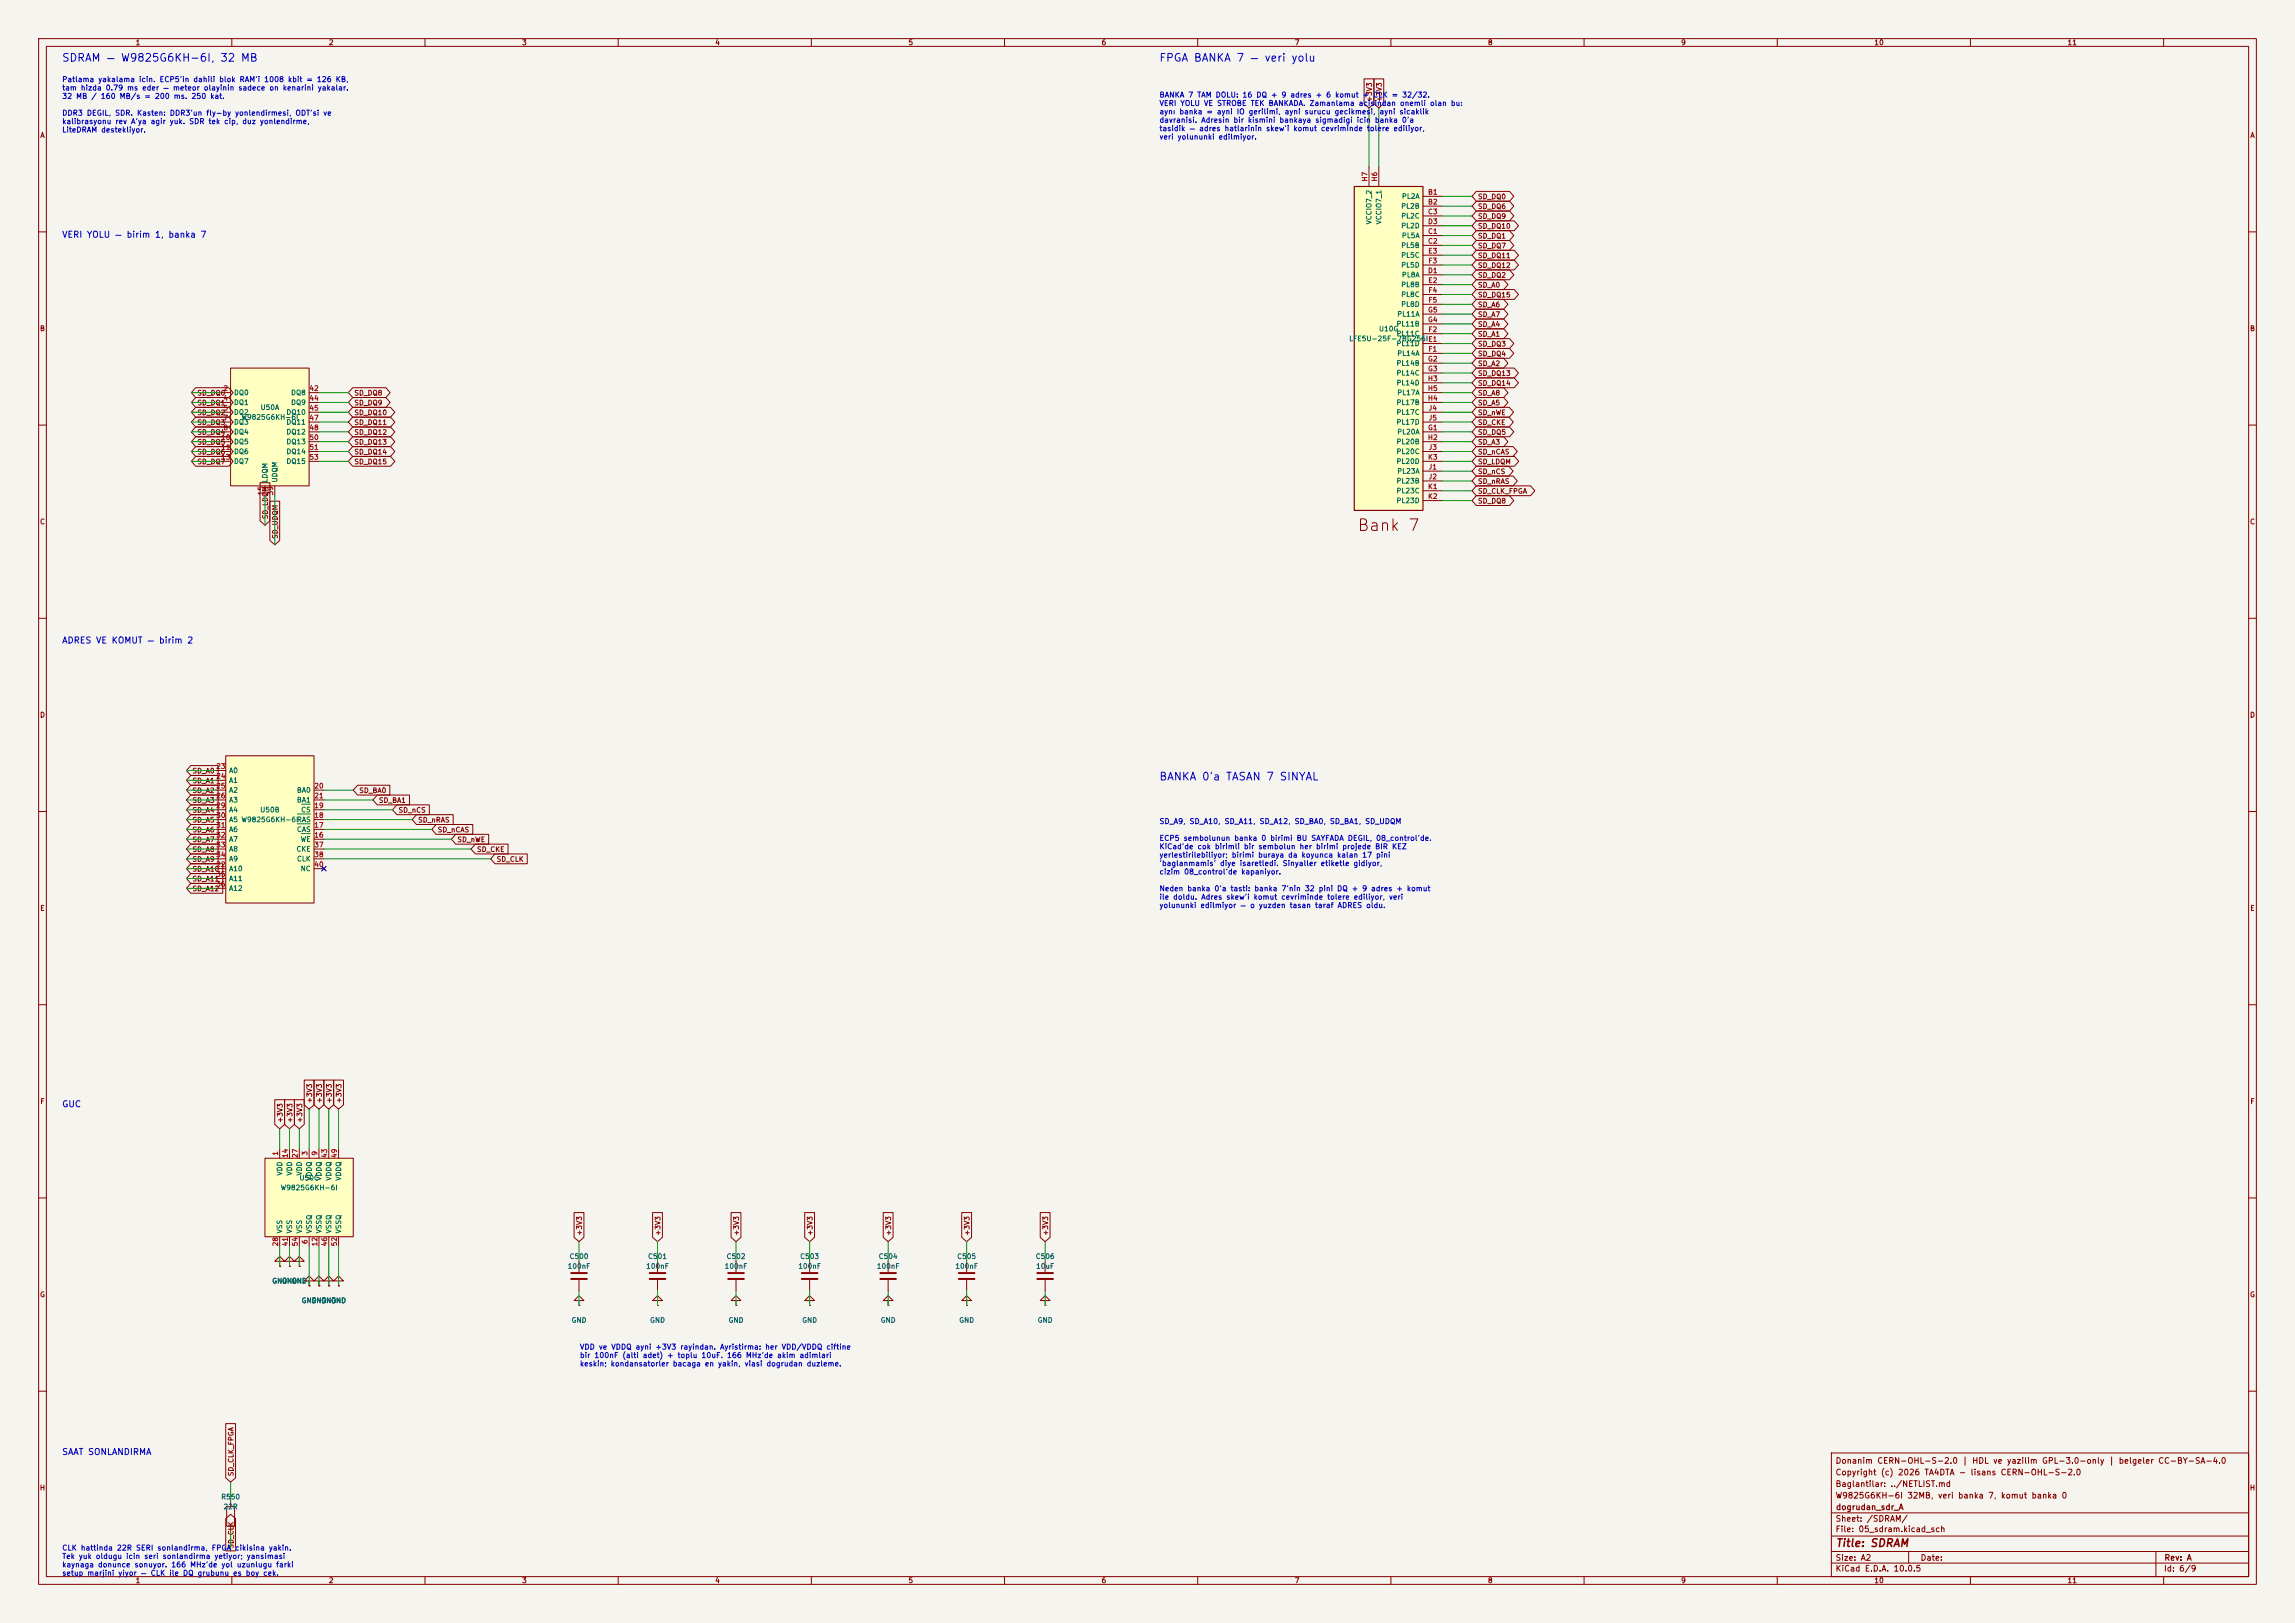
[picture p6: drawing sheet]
<svg xmlns="http://www.w3.org/2000/svg" width="594mm" height="420mm" viewBox="0 0 594 420" stroke-linecap="round" stroke-linejoin="round" font-family="sans-serif">
<defs><g id="words">
<text font-size="3" fill="#840000" x="351.1" y="138.2">Bank 7</text>
<g font-size="2" fill="#0000c2">
<text x="15.9" y="16.4">SDRAM — W9825G6KH-6I, 32 MB</text>
<text x="299.9" y="16.4">FPGA BANKA 7 — veri yolu</text>
<text x="299.9" y="202.4">BANKA 0'a TASAN 7 SINYAL</text>
</g>
<text font-size="2" fill="#840000" x="475" y="400.8">Title: SDRAM</text>
<g font-size="1.6" fill="#0000c2">
<text x="15.9" y="61.9">VERI YOLU — birim 1, banka 7</text>
<text x="15.9" y="166.9">ADRES VE KOMUT — birim 2</text>
<text x="15.9" y="286.9">GUC</text>
<text x="15.9" y="376.9">SAAT SONLANDIRMA</text>
</g>
<g font-size="1.5" fill="#840000">
<text x="475" y="382.1">Copyright (c) 2026 TA4DTA - lisans CERN-OHL-S-2.0</text>
<text x="475" y="379.1">Donanim CERN-OHL-S-2.0 | HDL ve yazilim GPL-3.0-only | belgeler CC-BY-SA-4.0</text>
<text x="475" y="388.1">W9825G6KH-6I 32MB, veri banka 7, komut banka 0</text>
<text x="475" y="385.1">Baglantilar: ../NETLIST.md</text>
<text x="475" y="394.1">Sheet: /SDRAM/</text>
<text x="475.1" y="391.1">dogrudan_sdr_A</text>
<text x="475" y="396.8">File: 05_sdram.kicad_sch</text>
<text x="475" y="407">KiCad E.D.A. 10.0.5</text>
<text x="475" y="404.2">Size: A2</text>
<text x="497" y="404.2">Date:</text>
<text x="560" y="407">Id: 6/9</text>
<text x="560.1" y="404.2">Rev: A</text>
</g>
<g font-size="1.3" fill="#840000">
<text x="35" y="12">1</text>
<text x="85" y="12">2</text>
<text x="135" y="12">3</text>
<text x="185" y="12">4</text>
<text x="235" y="12">5</text>
<text x="285" y="12">6</text>
<text x="335" y="12">7</text>
<text x="385" y="12">8</text>
<text x="435" y="12">9</text>
<text x="485" y="12">10</text>
<text x="535" y="12">11</text>
<text x="355.4" y="26.5" transform="rotate(-90 355.4 26.5)">+3V3</text>
<text x="357.9" y="26.5" transform="rotate(-90 357.9 26.5)">+3V3</text>
<text x="10.3" y="36">A</text>
<text x="582.3" y="36">A</text>
<text x="382.4" y="51.9">SD_DQ0</text>
<text x="382.4" y="59.5">SD_DQ10</text>
<text x="382.4" y="54.4">SD_DQ6</text>
<text x="382.4" y="56.9">SD_DQ9</text>
<text x="382.4" y="64.6">SD_DQ7</text>
<text x="382.4" y="62">SD_DQ1</text>
<text x="382.4" y="69.6">SD_DQ12</text>
<text x="382.4" y="67.1">SD_DQ11</text>
<text x="382.4" y="77.3">SD_DQ15</text>
<text x="382.4" y="72.2">SD_DQ2</text>
<text x="382.4" y="74.7">SD_A0</text>
<text x="382.4" y="82.3">SD_A7</text>
<text x="382.4" y="79.8">SD_A6</text>
<text x="10.2" y="86">B</text>
<text x="382.4" y="87.4">SD_A1</text>
<text x="382.4" y="84.9">SD_A4</text>
<text x="382.4" y="90">SD_DQ3</text>
<text x="582.2" y="86">B</text>
<text x="382.4" y="92.5">SD_DQ4</text>
<text x="382.4" y="95">SD_A2</text>
<text x="382.4" y="97.6">SD_DQ13</text>
<text x="382.4" y="100.1">SD_DQ14</text>
<text x="50.9" y="107.7">SD_DQ2</text>
<text x="50.9" y="105.2">SD_DQ1</text>
<text x="50.9" y="102.7">SD_DQ0</text>
<text x="91.6" y="107.7">SD_DQ10</text>
<text x="91.6" y="102.7">SD_DQ8</text>
<text x="91.6" y="105.2">SD_DQ9</text>
<text x="382.4" y="102.7">SD_A8</text>
<text x="382.4" y="105.2">SD_A5</text>
<text x="382.4" y="107.7">SD_nWE</text>
<text x="50.9" y="110.3">SD_DQ3</text>
<text x="50.9" y="112.8">SD_DQ4</text>
<text x="91.6" y="112.8">SD_DQ12</text>
<text x="91.6" y="110.3">SD_DQ11</text>
<text x="382.4" y="110.3">SD_CKE</text>
<text x="382.4" y="112.8">SD_DQ5</text>
<text x="50.9" y="115.4">SD_DQ5</text>
<text x="50.9" y="117.9">SD_DQ6</text>
<text x="91.6" y="115.4">SD_DQ13</text>
<text x="91.6" y="117.9">SD_DQ14</text>
<text x="382.4" y="117.9">SD_nCAS</text>
<text x="382.4" y="115.4">SD_A3</text>
<text x="50.9" y="120.4">SD_DQ7</text>
<text x="91.6" y="120.4">SD_DQ15</text>
<text x="382.4" y="125.5">SD_nRAS</text>
<text x="382.4" y="120.4">SD_LDQM</text>
<text x="382.4" y="123">SD_nCS</text>
<text x="382.4" y="130.6">SD_DQ8</text>
<text x="382.4" y="128.1">SD_CLK_FPGA</text>
<text x="10.2" y="136">C</text>
<text x="69.6" y="134.5" transform="rotate(-90 69.6 134.5)">SD_LDQM</text>
<text x="582.2" y="136">C</text>
<text x="72.2" y="139.6" transform="rotate(-90 72.2 139.6)">SD_UDQM</text>
<text x="10.2" y="186">D</text>
<text x="582.2" y="186">D</text>
<text x="49.7" y="200.4">SD_A0</text>
<text x="49.7" y="203">SD_A1</text>
<text x="49.7" y="208.1">SD_A3</text>
<text x="49.7" y="205.5">SD_A2</text>
<text x="92.8" y="205.5">SD_BA0</text>
<text x="97.9" y="208.1">SD_BA1</text>
<text x="49.7" y="210.6">SD_A4</text>
<text x="49.7" y="215.7">SD_A6</text>
<text x="49.7" y="213.1">SD_A5</text>
<text x="103" y="210.6">SD_nCS</text>
<text x="108.1" y="213.1">SD_nRAS</text>
<text x="113.2" y="215.7">SD_nCAS</text>
<text x="49.7" y="218.2">SD_A7</text>
<text x="49.7" y="220.8">SD_A8</text>
<text x="118.2" y="218.2">SD_nWE</text>
<text x="123.3" y="220.8">SD_CKE</text>
<text x="49.7" y="225.8">SD_A10</text>
<text x="49.7" y="223.3">SD_A9</text>
<text x="128.4" y="223.3">SD_CLK</text>
<text x="49.7" y="228.4">SD_A11</text>
<text x="49.7" y="230.9">SD_A12</text>
<text x="10.3" y="236">E</text>
<text x="582.3" y="236">E</text>
<text x="10.3" y="286">F</text>
<text x="81.1" y="285.6" transform="rotate(-90 81.1 285.6)">+3V3</text>
<text x="83.6" y="285.6" transform="rotate(-90 83.6 285.6)">+3V3</text>
<text x="86.1" y="285.6" transform="rotate(-90 86.1 285.6)">+3V3</text>
<text x="88.7" y="285.6" transform="rotate(-90 88.7 285.6)">+3V3</text>
<text x="582.3" y="286">F</text>
<text x="73.4" y="290.7" transform="rotate(-90 73.4 290.7)">+3V3</text>
<text x="76" y="290.7" transform="rotate(-90 76 290.7)">+3V3</text>
<text x="78.5" y="290.7" transform="rotate(-90 78.5 290.7)">+3V3</text>
<text x="150.9" y="319.9" transform="rotate(-90 150.9 319.9)">+3V3</text>
<text x="171.2" y="319.9" transform="rotate(-90 171.2 319.9)">+3V3</text>
<text x="191.6" y="319.9" transform="rotate(-90 191.6 319.9)">+3V3</text>
<text x="210.6" y="319.9" transform="rotate(-90 210.6 319.9)">+3V3</text>
<text x="230.9" y="319.9" transform="rotate(-90 230.9 319.9)">+3V3</text>
<text x="251.2" y="319.9" transform="rotate(-90 251.2 319.9)">+3V3</text>
<text x="271.6" y="319.9" transform="rotate(-90 271.6 319.9)">+3V3</text>
<text x="10.2" y="336">G</text>
<text x="582.2" y="336">G</text>
<text x="60.7" y="382.1" transform="rotate(-90 60.7 382.1)">SD_CLK_FPGA</text>
<text x="10.2" y="386">H</text>
<text x="582.2" y="386">H</text>
<text x="60.7" y="400.9" transform="rotate(-90 60.7 400.9)">SD_CLK</text>
<text x="35" y="410">1</text>
<text x="85" y="410">2</text>
<text x="135" y="410">3</text>
<text x="185" y="410">4</text>
<text x="235" y="410">5</text>
<text x="285" y="410">6</text>
<text x="335" y="410">7</text>
<text x="385" y="410">8</text>
<text x="435" y="410">9</text>
<text x="485" y="410">10</text>
<text x="535" y="410">11</text>
</g>
<g font-size="1.3" fill="#0000c2">
<text x="16" y="21.6">Patlama yakalama icin. ECP5'in dahili blok RAM'i 1008 kbit = 126 KB,</text>
<text x="16" y="23.7">tam hizda 0.79 ms eder — meteor olayinin sadece on kenarini yakalar.</text>
<text x="16" y="25.9">32 MB / 160 MB/s = 200 ms. 250 kat.</text>
<text x="300" y="25.6">BANKA 7 TAM DOLU: 16 DQ + 9 adres + 6 komut + CLK = 32/32.</text>
<text x="300" y="27.7">VERI YOLU VE STROBE TEK BANKADA. Zamanlama acisindan onemli olan bu:</text>
<text x="300" y="29.9">aynı banka = ayni IO gerilimi, ayni surucu gecikmesi,</text>
<text x="356.9" y="29.9">ayni sicaklik</text>
<text x="16" y="30.3">DDR3 DEGIL, SDR. Kasten: DDR3'un fly-by yonlendirmesi, ODT'si ve</text>
<text x="16" y="32.4">kalibrasyonu rev A'ya agir yuk. SDR tek cip, duz yonlendirme,</text>
<text x="16" y="34.6">LiteDRAM destekliyor.</text>
<text x="300" y="32.1">davranisi. Adresin bir kismini bankaya sigmadigi icin banka 0'a</text>
<text x="300" y="34.3">tasidik — adres hatlarinin skew'i komut cevriminde tolere ediliyor,</text>
<text x="300" y="36.4">veri yolununki edilmiyor.</text>
<text x="300" y="213.6">SD_A9, SD_A10, SD_A11, SD_A12, SD_BA0, SD_BA1, SD_UDQM</text>
<text x="300" y="217.9">ECP5 sembolunun banka 0 birimi BU SAYFADA DEGIL, 08_control'de.</text>
<text x="300" y="220.1">KiCad'de cok birimli bir sembolun her birimi projede BIR KEZ</text>
<text x="300" y="222.3">yerlestirilebiliyor; birimi buraya da koyunca kalan 17 pini</text>
<text x="300" y="224.4">'baglanmamis' diye isaretledi. Sinyaller etiketle gidiyor,</text>
<text x="300" y="226.6">cizim 08_control'de kapaniyor.</text>
<text x="300" y="231">Neden banka 0'a tasti: banka 7'nin 32 pini DQ + 9 adres + komut</text>
<text x="300" y="233.1">ile doldu. Adres skew'i komut cevriminde tolere ediliyor, veri</text>
<text x="300" y="235.3">yolununki edilmiyor — o yuzden tasan taraf ADRES oldu.</text>
<text x="150" y="349.6">VDD ve VDDQ ayni +3V3 rayindan. Ayristirma: her VDD/VDDQ ciftine</text>
<text x="150" y="351.7">bir 100nF (alti adet) + toplu 10uF. 166 MHz'de akim adimlari</text>
<text x="150" y="353.9">keskin; kondansatorler bacaga en yakin, viasi dogrudan duzleme.</text>
<text x="16" y="401.6">CLK hattinda 22R SERI sonlandirma, FPGA cikisina yakin.</text>
<text x="16" y="403.7">Tek yuk oldugu icin seri sonlandirma yetiyor; yansimasi</text>
<text x="16" y="405.9">kaynaga donunce sonuyor. 166 MHz'de yol uzunlugu farki</text>
<text x="16" y="408.1">setup marjini yiyor — CLK ile DQ grubunu</text>
<text x="60.2" y="408.1">es boy cek.</text>
</g>
<g font-size="1.3" fill="#a90000">
<text x="354.2" y="47.1" transform="rotate(-90 354.2 47.1)">H7</text>
<text x="356.7" y="47.1" transform="rotate(-90 356.7 47.1)">H6</text>
<text x="369.5" y="50.7">B1</text>
<text x="369.5" y="53.2">B2</text>
<text x="369.5" y="55.7">C3</text>
<text x="369.5" y="58.3">D3</text>
<text x="369.5" y="60.8">C1</text>
<text x="369.5" y="63.4">C2</text>
<text x="369.5" y="65.9">E3</text>
<text x="369.5" y="71">D1</text>
<text x="369.6" y="68.4">F3</text>
<text x="369.5" y="73.5">E2</text>
<text x="369.6" y="76.1">F4</text>
<text x="369.5" y="83.7">G4</text>
<text x="369.5" y="81.1">G5</text>
<text x="369.6" y="78.6">F5</text>
<text x="369.6" y="86.2">F2</text>
<text x="369.5" y="93.8">G2</text>
<text x="369.6" y="91.3">F1</text>
<text x="57.7" y="101.5">2</text>
<text x="79.9" y="101.5">42</text>
<text x="369.4" y="98.9">H3</text>
<text x="369.4" y="101.5">H5</text>
<text x="369.5" y="96.4">G3</text>
<text x="57.7" y="104">4</text>
<text x="57.7" y="106.5">5</text>
<text x="79.9" y="104">44</text>
<text x="79.9" y="106.5">45</text>
<text x="369.4" y="104">H4</text>
<text x="369.6" y="106.5">J4</text>
<text x="57.7" y="109.1">7</text>
<text x="57.7" y="111.6">8</text>
<text x="79.9" y="109.1">47</text>
<text x="79.9" y="111.6">48</text>
<text x="369.5" y="111.6">G1</text>
<text x="369.6" y="109.1">J5</text>
<text x="57.1" y="114.2">10</text>
<text x="57.1" y="116.7">11</text>
<text x="57.1" y="119.2">13</text>
<text x="79.9" y="114.2">50</text>
<text x="79.9" y="116.7">51</text>
<text x="79.9" y="119.2">53</text>
<text x="369.4" y="114.2">H2</text>
<text x="369.5" y="119.2">K3</text>
<text x="369.6" y="116.7">J3</text>
<text x="369.6" y="121.8">J1</text>
<text x="369.6" y="124.3">J2</text>
<text x="68.4" y="128.3" transform="rotate(-90 68.4 128.3)">15</text>
<text x="71" y="128.3" transform="rotate(-90 71 128.3)">39</text>
<text x="369.5" y="126.9">K1</text>
<text x="369.5" y="129.4">K2</text>
<text x="55.8" y="199.3">23</text>
<text x="55.8" y="201.8">24</text>
<text x="55.8" y="204.3">25</text>
<text x="55.8" y="206.9">26</text>
<text x="55.8" y="209.4">29</text>
<text x="81.2" y="209.4">19</text>
<text x="81.2" y="204.3">20</text>
<text x="81.2" y="206.9">21</text>
<text x="55.8" y="212">30</text>
<text x="55.8" y="214.5">31</text>
<text x="81.2" y="214.5">17</text>
<text x="81.2" y="212">18</text>
<text x="55.8" y="217">32</text>
<text x="55.8" y="219.6">33</text>
<text x="81.2" y="217">16</text>
<text x="81.2" y="219.6">37</text>
<text x="55.8" y="224.7">22</text>
<text x="55.8" y="222.1">34</text>
<text x="55.8" y="227.2">35</text>
<text x="81.2" y="222.1">38</text>
<text x="81.2" y="224.7">40</text>
<text x="55.8" y="229.7">36</text>
<text x="72.3" y="299.2" transform="rotate(-90 72.3 299.2)">1</text>
<text x="74.8" y="299.8" transform="rotate(-90 74.8 299.8)">14</text>
<text x="77.3" y="299.8" transform="rotate(-90 77.3 299.8)">27</text>
<text x="79.9" y="299.2" transform="rotate(-90 79.9 299.2)">3</text>
<text x="82.4" y="299.2" transform="rotate(-90 82.4 299.2)">9</text>
<text x="85" y="299.8" transform="rotate(-90 85 299.8)">43</text>
<text x="87.5" y="299.8" transform="rotate(-90 87.5 299.8)">49</text>
<text x="72.3" y="322.6" transform="rotate(-90 72.3 322.6)">28</text>
<text x="74.8" y="322.6" transform="rotate(-90 74.8 322.6)">41</text>
<text x="77.3" y="322.6" transform="rotate(-90 77.3 322.6)">54</text>
<text x="79.9" y="322" transform="rotate(-90 79.9 322)">6</text>
<text x="82.4" y="322.6" transform="rotate(-90 82.4 322.6)">12</text>
<text x="85" y="322.6" transform="rotate(-90 85 322.6)">46</text>
<text x="87.5" y="322.6" transform="rotate(-90 87.5 322.6)">52</text>
</g>
<g font-size="1.3" fill="#006464">
<text x="362.7" y="51.8">PL2A</text>
<text x="355.3" y="58.2" transform="rotate(-90 355.3 58.2)">VCCIO7_2</text>
<text x="357.8" y="58.2" transform="rotate(-90 357.8 58.2)">VCCIO7_1</text>
<text x="362.5" y="54.3">PL2B</text>
<text x="362.5" y="56.8">PL2C</text>
<text x="362.5" y="59.4">PL2D</text>
<text x="362.5" y="64.5">PL5B</text>
<text x="362.7" y="61.9">PL5A</text>
<text x="362.5" y="67">PL5C</text>
<text x="362.5" y="69.5">PL5D</text>
<text x="362.5" y="74.6">PL8B</text>
<text x="362.5" y="77.2">PL8C</text>
<text x="362.7" y="72.1">PL8A</text>
<text x="361.5" y="82.2">PL11A</text>
<text x="362.5" y="79.7">PL8D</text>
<text x="349.1" y="88.6">LFE5U-25F-7BG256IE1</text>
<text x="356.8" y="86.1">U10G</text>
<text x="361.3" y="89.9">PL11D</text>
<text x="361.3" y="87.3">PL11C</text>
<text x="361.3" y="84.8">PL11B</text>
<text x="361.3" y="94.9">PL14B</text>
<text x="361.5" y="92.4">PL14A</text>
<text x="361.3" y="97.5">PL14C</text>
<text x="361.3" y="100">PL14D</text>
<text x="60.4" y="102.6">DQ0</text>
<text x="60.4" y="105.1">DQ1</text>
<text x="60.4" y="107.6">DQ2</text>
<text x="67.3" y="106.4">U50A</text>
<text x="74" y="107.6">DQ10</text>
<text x="75.2" y="102.6">DQ8</text>
<text x="75.2" y="105.1">DQ9</text>
<text x="361.3" y="105.1">PL17B</text>
<text x="361.3" y="107.6">PL17C</text>
<text x="361.5" y="102.6">PL17A</text>
<text x="60.4" y="110.2">DQ3</text>
<text x="60.4" y="112.7">DQ4</text>
<text x="62.3" y="108.9">W9825G6KH-6I</text>
<text x="74" y="110.2">DQ11</text>
<text x="74" y="112.7">DQ12</text>
<text x="361.3" y="110.2">PL17D</text>
<text x="361.5" y="112.7">PL20A</text>
<text x="60.4" y="115.3">DQ5</text>
<text x="60.4" y="117.8">DQ6</text>
<text x="74" y="115.3">DQ13</text>
<text x="74" y="117.8">DQ14</text>
<text x="361.3" y="115.3">PL20B</text>
<text x="361.3" y="117.8">PL20C</text>
<text x="60.4" y="120.3">DQ7</text>
<text x="69.5" y="125" transform="rotate(-90 69.5 125)">LDQM</text>
<text x="72.1" y="125" transform="rotate(-90 72.1 125)">UDQM</text>
<text x="74" y="120.3">DQ15</text>
<text x="361.3" y="125.4">PL23B</text>
<text x="361.3" y="120.3">PL20D</text>
<text x="361.5" y="122.9">PL23A</text>
<text x="361.3" y="128">PL23C</text>
<text x="361.3" y="130.5">PL23D</text>
<text x="59.2" y="200.4">A0</text>
<text x="59.2" y="202.9">A1</text>
<text x="59.2" y="205.4">A2</text>
<text x="59.2" y="208">A3</text>
<text x="76.7" y="205.4">BA0</text>
<text x="76.7" y="208">BA1</text>
<text x="59.2" y="210.5">A4</text>
<text x="59.2" y="213.1">A5 W9825G6KH-6I</text>
<text x="59.2" y="215.6">A6</text>
<text x="67.2" y="210.5">U50B</text>
<text x="76.7" y="215.6">CAS</text>
<text x="76.7" y="213.1">RAS</text>
<text x="77.8" y="210.5">CS</text>
<text x="59.2" y="218.1">A7</text>
<text x="59.2" y="220.7">A8</text>
<text x="76.6" y="220.7">CKE</text>
<text x="77.7" y="218.1">WE</text>
<text x="59.2" y="225.8">A10</text>
<text x="59.2" y="223.2">A9</text>
<text x="76.7" y="223.2">CLK</text>
<text x="77.7" y="225.8">NC</text>
<text x="59.2" y="228.3">A11</text>
<text x="59.2" y="230.8">A12</text>
<text x="73.4" y="304.3" transform="rotate(-90 73.4 304.3)">VDD</text>
<text x="75.9" y="304.3" transform="rotate(-90 75.9 304.3)">VDD</text>
<text x="77.4" y="305.8">U50C</text>
<text x="78.4" y="304.3" transform="rotate(-90 78.4 304.3)">VDD</text>
<text x="81" y="305.7" transform="rotate(-90 81 305.7)">VDDQ</text>
<text x="83.5" y="305.7" transform="rotate(-90 83.5 305.7)">VDDQ</text>
<text x="86.1" y="305.7" transform="rotate(-90 86.1 305.7)">VDDQ</text>
<text x="88.6" y="305.7" transform="rotate(-90 88.6 305.7)">VDDQ</text>
<text x="72.5" y="308.3">W9825G6KH-6I</text>
<text x="73.4" y="319.3" transform="rotate(-90 73.4 319.3)">VSS</text>
<text x="75.9" y="319.3" transform="rotate(-90 75.9 319.3)">VSS</text>
<text x="78.4" y="319.3" transform="rotate(-90 78.4 319.3)">VSS</text>
<text x="81" y="319.3" transform="rotate(-90 81 319.3)">VSSQ</text>
<text x="83.5" y="319.3" transform="rotate(-90 83.5 319.3)">VSSQ</text>
<text x="86.1" y="319.3" transform="rotate(-90 86.1 319.3)">VSSQ</text>
<text x="88.6" y="319.3" transform="rotate(-90 88.6 319.3)">VSSQ</text>
<text x="146.8" y="328.6">100nF</text>
<text x="147.3" y="326.1">C500</text>
<text x="167.1" y="328.6">100nF</text>
<text x="167.6" y="326.1">C501</text>
<text x="187.4" y="328.6">100nF</text>
<text x="187.9" y="326.1">C502</text>
<text x="206.5" y="328.6">100nF</text>
<text x="207" y="326.1">C503</text>
<text x="226.8" y="328.6">100nF</text>
<text x="227.3" y="326.1">C504</text>
<text x="247.1" y="328.6">100nF</text>
<text x="247.6" y="326.1">C505</text>
<text x="267.9" y="326.1">C506</text>
<text x="268.1" y="328.6">10uF</text>
<text x="70.3" y="332.4">GND</text>
<text x="72.9" y="332.4">GND</text>
<text x="75.4" y="332.4">GND</text>
<text x="77.9" y="337.5">GND</text>
<text x="80.5" y="337.5">GND</text>
<text x="83" y="337.5">GND</text>
<text x="85.6" y="337.5">GND</text>
<text x="147.8" y="342.6">GND</text>
<text x="168.1" y="342.6">GND</text>
<text x="188.4" y="342.6">GND</text>
<text x="207.5" y="342.6">GND</text>
<text x="227.8" y="342.6">GND</text>
<text x="248.1" y="342.6">GND</text>
<text x="268.4" y="342.6">GND</text>
<text x="57.1" y="388.3">R550</text>
<text x="57.7" y="390.9">22R</text>
</g>
</g></defs>
<path d="M0 0h594v420h-594z" fill="#f5f4ef" stroke="#f5f4ef" stroke-width=".26"/>
<g fill="none" stroke="#840000" stroke-width=".26">
<path d="M10 10h574v400h-574zM12 12h570v396h-570zM60 10v2M110 10v2M160 10v2M210 10v2M260 10v2M310 10v2M360 10v2M410 10v2M460 10v2M510 10v2"/>
<path d="M560 10v2M10 60h2M582 60h2M10 110h2M582 110h2M10 160h2M582 160h2M10 210h2M582 210h2M10 260h2M582 260h2M10 310h2"/>
<path d="M582 310h2M170.2 336.6h1.2l-1.2-1.3-1.3 1.3h1.3v1.2M170.2 337.8h.1M270.5 336.6h1.3l-1.3-1.3-1.3 1.3h1.3v1.2M270.5 337.8h.1M10 360h2M474 376h108v32h-108zM582 360h2M474 397.5h108M474 391.5h108M60 408v2M110 408v2"/>
<path d="M160 408v2M210 408v2M260 408v2M310 408v2M360 408v2M410 408v2M460 408v2M474 404.5h108M474 401.5h108M494 401.5v3M510 408v2M558 401.5v6.5"/>
<path d="M560 408v2"/>
</g>
<path d="M58.4 195.6h22.9v38.1h-22.9z" fill="#ffffc2"/>
<g fill="none" stroke="#840000" stroke-width=".26">
<path d="M55.9 199.4h2.5M58.4 195.6h22.9v38.1h-22.9zM55.9 217.2h2.5M55.9 214.6h2.5M55.9 212.1h2.5M55.9 209.6h2.5M55.9 204.5h2.5M55.9 207h2.5M55.9 201.9h2.5M55.9 219.7h2.5M81.3 217.2h2.5M81.3 214.6h2.5"/>
<path d="M81.3 212.1h2.5M81.3 209.6h2.5M81.3 204.5h2.5M81.3 207h2.5M81.3 219.7h2.5M55.9 224.8h2.5M55.9 222.3h2.5M55.9 227.3h2.5M55.9 229.9h2.5M81.3 224.8h2.5M81.3 222.3h2.5M83.4 224.4l.8 .8"/>
<path d="M84.2 224.4l-.8 .8M77.5 326.4h1.2l-1.2-1.3-1.3 1.3h1.3v1.3M77.5 327.7h.1M229.9 336.6h1.2l-1.2-1.3-1.3 1.3h1.3v1.2M229.9 337.8h.1M229.9 326.4v2.8M229.9 331.2v2.8"/>
</g>
<path d="M77 213.2h3.3M77 210.6h3.3M77.9 215.7h2.4M78.1 208.1h2.2" fill="none" stroke="#006464" stroke-width=".26"/>
<path d="M227.8 329.4h4.1M227.8 331h4.1" fill="none" stroke="#840000" stroke-width=".51"/>
<path d="M68.6 299.7h22.8v20.3h-22.8z" fill="#ffffc2"/>
<g fill="none" stroke="#840000" stroke-width=".26">
<path d="M68.6 299.7h22.8v20.3h-22.8zM72.4 297.2v2.5M74.9 297.2v2.5M77.5 297.2v2.5M80 297.2v2.5M82.5 297.2v2.5M85.1 297.2v2.5M87.6 297.2v2.5M72.4 320v2.6M74.9 320v2.6M77.5 320v2.6M80 320v2.6"/>
<path d="M82.5 320v2.6M85.1 320v2.6M87.6 320v2.6"/>
</g>
<path d="M59.7 95.3h20.3v30.4h-20.3z" fill="#ffffc2"/>
<g fill="none" stroke="#840000" stroke-width=".26">
<path d="M59.7 95.3h20.3v30.4h-20.3zM57.1 101.6h2.6M57.1 104.1h2.6M57.1 106.7h2.6M57.1 109.2h2.6M57.1 111.8h2.6M57.1 114.3h2.6M57.1 116.8h2.6M57.1 119.4h2.6M80 101.6h2.5M80 104.1h2.5M80 106.7h2.5"/>
<path d="M80 109.2h2.5M80 111.8h2.5M80 114.3h2.5M80 116.8h2.5M80 119.4h2.5M68.6 125.7v2.6M71.1 125.7v2.6M72.4 326.4h1.3l-1.3-1.3-1.3 1.3h1.3v1.3M72.4 327.7h.1M74.9 326.4h1.3l-1.3-1.3-1.2 1.3h1.2v1.3M74.9 327.7h.1M80 331.5h1.3l-1.3-1.3-1.3 1.3h1.3v1.2"/>
<path d="M80 332.7h.1M82.5 331.5h1.3l-1.3-1.3-1.2 1.3h1.2v1.2M82.5 332.7h.1M85.1 331.5h1.3l-1.3-1.3-1.3 1.3h1.3v1.2M85.1 332.7h.1M87.6 331.5h1.3l-1.3-1.3-1.2 1.3h1.2v1.2M87.6 332.7h.1M149.9 336.6h1.2l-1.2-1.3-1.3 1.3h1.3v1.2M149.9 337.8h.1M149.9 326.4v2.8M149.9 331.2v2.8M170.2 326.4v2.8"/>
<path d="M170.2 331.2v2.8M190.5 336.6h1.3l-1.3-1.3-1.3 1.3h1.3v1.2M190.5 337.8h.1M190.5 326.4v2.8M190.5 331.2v2.8M209.5 336.6h1.3l-1.3-1.3-1.2 1.3h1.2v1.2M209.5 337.8h.1M209.5 326.4v2.8M209.5 331.2v2.8M250.2 336.6h1.3l-1.3-1.3-1.3 1.3h1.3v1.2M250.2 337.8h.1M250.2 326.4v2.8"/>
<path d="M250.2 331.2v2.8M270.5 326.4v2.8M270.5 331.2v2.8M58.7 389.9h2v5.1h-2zM59.7 388.6v1.3M59.7 395v1.2"/>
</g>
<path d="M147.8 329.4h4.1M147.8 331h4.1M168.1 329.4h4.1M168.1 331h4.1M188.5 329.4h4M188.5 331h4M207.5 329.4h4.1M207.5 331h4.1M248.2 329.4h4M248.2 331h4M268.5 329.4h4M268.5 331h4" fill="none" stroke="#840000" stroke-width=".51"/>
<path d="M350.5 48.3h17.8v83.8h-17.8z" fill="#ffffc2"/>
<path d="M350.5 48.3h17.8v83.8h-17.8z" fill="none" stroke="#840000" stroke-width=".3"/>
<g fill="none" stroke="#840000" stroke-width=".26">
<path d="M353.1 20.4h2.5v6.4l-1.3 1.1-1.2-1.1zM355.6 20.4h2.5v6.4l-1.2 1.1-1.3-1.1zM354.3 43.2v5.1M356.9 43.2v5.1M368.3 50.8h5.1M368.3 53.3h5.1M368.3 55.9h5.1M368.3 58.4h5.1M382.1 57.1h9.8l1.1 1.3-1.1 1.3h-9.8l-1.1-1.3zM382.1 59.7h8.6l1.1 1.3-1.1 1.2h-8.6l-1.1-1.2zM382.1 52.1h8.6l1.1 1.2-1.1 1.3h-8.6l-1.1-1.3zM382.1 49.5h8.6l1.1 1.3-1.1 1.3h-8.6l-1.1-1.3z"/>
<path d="M382.1 54.6h8.6l1.1 1.3-1.1 1.3h-8.6l-1.1-1.3zM368.3 61h5.1M368.3 63.5h5.1M368.3 71.1h5.1M368.3 73.7h5.1M368.3 66h5.1M368.3 68.6h5.1M368.3 76.2h5.1M368.3 78.7h5.1M382.1 77.5h7.1l1.1 1.2-1.1 1.3h-7.1l-1.1-1.3zM382.1 74.9h9.8l1.1 1.3-1.1 1.3h-9.8l-1.1-1.3zM382.1 67.3h9.8l1.1 1.3-1.1 1.3h-9.8l-1.1-1.3z"/>
<path d="M382.1 62.2h8.6l1.1 1.3-1.1 1.3h-8.6l-1.1-1.3zM382.1 64.8h9.8l1.1 1.2-1.1 1.3h-9.8l-1.1-1.3zM382.1 69.8h8.6l1.1 1.3-1.1 1.3h-8.6l-1.1-1.3zM382.1 72.4h7.1l1.1 1.3-1.1 1.2h-7.1l-1.1-1.2zM368.3 88.9h5.1M368.3 91.4h5.1M368.3 86.4h5.1M368.3 94h5.1M368.3 96.5h5.1M368.3 83.8h5.1M368.3 81.3h5.1M368.3 99.1h5.1"/>
<path d="M382.1 80h7.1l1.1 1.3-1.1 1.3h-7.1l-1.1-1.3zM382.1 85.1h7.1l1.1 1.3-1.1 1.2h-7.1l-1.1-1.2zM382.1 82.5h7.1l1.1 1.3-1.1 1.3h-7.1l-1.1-1.3zM382.1 95.2h9.8l1.1 1.3-1.1 1.3h-9.8l-1.1-1.3zM382.1 90.2h8.6l1.1 1.2-1.1 1.3h-8.6l-1.1-1.3zM382.1 92.7h7.1l1.1 1.3-1.1 1.3h-7.1l-1.1-1.3zM382.1 97.8h9.8l1.1 1.3-1.1 1.2h-9.8l-1.1-1.2zM382.1 87.6h8.6l1.1 1.3-1.1 1.3h-8.6l-1.1-1.3zM50.6 107.9h8.6l1.1 1.3-1.1 1.3h-8.6l-1.1-1.3zM50.6 110.5h8.6l1.1 1.3-1.1 1.2h-8.6l-1.1-1.2zM50.6 113h8.6l1.1 1.3-1.1 1.3h-8.6l-1.1-1.3zM50.6 105.4h8.6l1.1 1.3-1.1 1.3h-8.6l-1.1-1.3z"/>
<path d="M50.6 118.1h8.6l1.1 1.3-1.1 1.3h-8.6l-1.1-1.3zM50.6 115.6h8.6l1.1 1.2-1.1 1.3h-8.6l-1.1-1.3zM50.6 102.9h8.6l1.1 1.2-1.1 1.3h-8.6l-1.1-1.3zM50.6 100.3h8.6l1.1 1.3-1.1 1.3h-8.6l-1.1-1.3zM91.3 110.5h9.8l1.1 1.3-1.1 1.2h-9.8l-1.1-1.2zM91.3 113h9.8l1.1 1.3-1.1 1.3h-9.8l-1.1-1.3zM91.3 107.9h9.8l1.1 1.3-1.1 1.3h-9.8l-1.1-1.3zM91.3 105.4h9.8l1.1 1.3-1.1 1.3h-9.8l-1.1-1.3zM91.3 118.1h9.8l1.1 1.3-1.1 1.3h-9.8l-1.1-1.3zM91.3 115.6h9.8l1.1 1.2-1.1 1.3h-9.8l-1.1-1.3zM91.3 100.3h8.6l1.1 1.3-1.1 1.3h-8.6l-1.1-1.3zM91.3 102.9h8.6l1.1 1.2-1.1 1.3h-8.6l-1.1-1.3z"/>
<path d="M368.3 111.8h5.1M368.3 114.3h5.1M368.3 104.1h5.1M368.3 101.6h5.1M368.3 116.8h5.1M368.3 106.7h5.1M368.3 109.2h5.1M368.3 119.4h5.1M382.1 107.9h8.5l1.1 1.3-1.1 1.3h-8.5l-1.1-1.3zM382.1 100.3h7.1l1.1 1.3-1.1 1.3h-7.1l-1.1-1.3zM382.1 102.9h7.1l1.1 1.2-1.1 1.3h-7.1l-1.1-1.3zM382.1 105.4h8.5l1.2 1.3-1.2 1.3h-8.5l-1.1-1.3z"/>
<path d="M382.1 110.5h8.6l1.1 1.3-1.1 1.2h-8.6l-1.1-1.2zM382.1 118.1h9.9l1.1 1.3-1.1 1.3h-9.9l-1.1-1.3zM382.1 115.6h9.5l1.1 1.2-1.1 1.3h-9.5l-1.1-1.3zM382.1 113h7.1l1.1 1.3-1.1 1.3h-7.1l-1.1-1.3zM67.3 124.9h2.6v9.9l-1.3 1.1-1.3-1.1zM69.8 129.7h2.6v10.2l-1.3 1.1-1.3-1.1zM368.3 121.9h5.1M368.3 124.5h5.1M368.3 127h5.1M368.3 129.5h5.1M382.1 123.2h9.5l1.1 1.3-1.1 1.2h-9.5l-1.1-1.2zM382.1 120.6h8.4l1.1 1.3-1.1 1.3h-8.4l-1.1-1.3z"/>
<path d="M382.1 128.3h8.6l1.1 1.2-1.1 1.3h-8.6l-1.1-1.3zM382.1 125.7h14l1.2 1.3-1.2 1.3h-14l-1.1-1.3zM49.4 198.1h7.1v2.6h-7.1l-1.1-1.3zM49.4 208.3h7.1v2.5h-7.1l-1.1-1.2zM49.4 215.9h7.1v2.5h-7.1l-1.1-1.2zM49.4 213.4h7.1v2.5h-7.1l-1.1-1.3zM49.4 218.4h7.1v2.6h-7.1l-1.1-1.3zM49.4 205.7h7.1v2.6h-7.1l-1.1-1.3zM49.4 210.8h7.1v2.6h-7.1l-1.1-1.3zM49.4 203.2h7.1v2.5h-7.1l-1.1-1.2zM49.4 200.7h7.1v2.5h-7.1l-1.1-1.3zM92.6 203.2h8.3v2.5h-8.3l-1.2-1.2z"/>
<path d="M97.6 205.7h8.4v2.6h-8.4l-1.1-1.3zM102.7 208.3h8.4v2.5h-8.4l-1.1-1.2zM107.8 210.8h9.5v2.6h-9.5l-1.1-1.3zM112.9 213.4h9.5v2.5h-9.5l-1.1-1.3zM118 215.9h8.5v2.5h-8.5l-1.2-1.2zM123 218.4h8.5v2.6h-8.5l-1.1-1.3zM49.4 226.1h8.3v2.5h-8.3l-1.1-1.3zM49.4 223.5h8.3v2.6h-8.3l-1.1-1.3zM49.4 221h7.1v2.5h-7.1l-1.1-1.2zM49.4 228.6h8.3v2.5h-8.3l-1.1-1.2zM128.1 221h8.4v2.5h-8.4l-1.1-1.2zM78.7 279.5h2.6v6.4l-1.3 1.1-1.3-1.1z"/>
<path d="M81.3 279.5h2.5v6.4l-1.3 1.1-1.2-1.1zM83.8 279.5h2.6v6.4l-1.3 1.1-1.3-1.1zM86.4 279.5h2.5v6.4l-1.3 1.1-1.2-1.1zM71.1 284.6h2.6v6.4l-1.3 1.1-1.3-1.1zM73.7 284.6h2.5v6.4l-1.3 1.1-1.2-1.1zM76.2 284.6h2.5v6.4l-1.2 1.1-1.3-1.1zM148.6 313.8h2.5v6.4l-1.2 1.1-1.3-1.1zM168.9 313.8h2.6v6.4l-1.3 1.1-1.3-1.1zM189.2 313.8h2.6v6.4l-1.3 1.1-1.3-1.1zM208.3 313.8h2.5v6.4l-1.3 1.1-1.2-1.1zM228.6 313.8h2.5v6.4l-1.2 1.1-1.3-1.1zM248.9 313.8h2.6v6.4l-1.3 1.1-1.3-1.1z"/>
<path d="M269.2 313.8h2.6v6.4l-1.3 1.1-1.3-1.1zM72.4 327.7h.1M74.9 327.7h.1M77.5 327.7h.1M80 332.7h.1M82.5 332.7h.1M85.1 332.7h.1M87.6 332.7h.1M58.4 368.4h2.6v14l-1.3 1.1-1.3-1.1zM58.4 393l1.3-1.1 1.3 1.1v8.3h-2.6z"/>
</g>
<g fill="none" stroke="#009600" stroke-width=".26">
<path d="M354.3 27.9v15.3M356.9 27.9v15.3M373.4 58.4h7.6M373.4 50.8h7.6M373.4 55.9h7.6M373.4 53.3h7.6M373.4 61h7.6M373.4 68.6h7.6M373.4 66h7.6M373.4 63.5h7.6M373.4 76.2h7.6M373.4 71.1h7.6"/>
<path d="M373.4 73.7h7.6M373.4 78.7h7.6M373.4 83.8h7.6M373.4 86.4h7.6M373.4 88.9h7.6M373.4 96.5h7.6M373.4 94h7.6M373.4 91.4h7.6M373.4 99.1h7.6M373.4 81.3h7.6M49.5 101.6h7.6M49.5 109.2h7.6"/>
<path d="M49.5 104.1h7.6M49.5 111.8h7.6M49.5 114.3h7.6M49.5 119.4h7.6M49.5 116.8h7.6M49.5 106.7h7.6M82.5 101.6h7.7M82.5 109.2h7.7M82.5 104.1h7.7M82.5 111.8h7.7M82.5 114.3h7.7M82.5 119.4h7.7"/>
<path d="M82.5 116.8h7.7M82.5 106.7h7.7M373.4 101.6h7.6M373.4 109.2h7.6M373.4 104.1h7.6M373.4 111.8h7.6M373.4 114.3h7.6M373.4 119.4h7.6M373.4 116.8h7.6M373.4 106.7h7.6M68.6 128.3v7.6M71.1 128.3v12.7"/>
<path d="M373.4 124.5h7.6M373.4 121.9h7.6M373.4 129.5h7.6M373.4 127h7.6M48.3 199.4h7.6M48.3 217.2h7.6M48.3 204.5h7.6M48.3 207h7.6M48.3 209.6h7.6M48.3 219.7h7.6M48.3 212.1h7.6M48.3 214.6h7.6"/>
<path d="M48.3 201.9h7.6M83.8 217.2h33M83.8 204.5h7.6M83.8 207h12.7M83.8 209.6h17.8M83.8 219.7h38.1M83.8 212.1h22.9M83.8 214.6h28M48.3 222.3h7.6M48.3 224.8h7.6M48.3 227.3h7.6M48.3 229.9h7.6"/>
<path d="M83.8 222.3h43.2M72.4 292.1v5.1M74.9 292.1v5.1M77.5 292.1v5.1M80 287v10.2M82.5 287v10.2M85.1 287v10.2M87.6 287v10.2M72.4 322.6v5.1M74.9 322.6v5.1M77.5 322.6v5.1M80 322.6v10.1"/>
<path d="M82.5 322.6v10.1M85.1 322.6v10.1M87.6 322.6v10.1M149.9 321.3v5.1M149.9 334v3.8M170.2 321.3v5.1M170.2 334v3.8M190.5 321.3v5.1M190.5 334v3.8M209.5 321.3v5.1M209.5 334v3.8M229.9 321.3v5.1"/>
<path d="M229.9 334v3.8M250.2 321.3v5.1M250.2 334v3.8M270.5 321.3v5.1M270.5 334v3.8M59.7 383.5v5.1M59.7 396.2v5.1"/>
</g>
<path d="M83.2 224.2l1.2 1.2M84.4 224.2l-1.2 1.2" fill="none" stroke="#000084" stroke-width=".26"/>
<use href="#words"/>
</svg>
